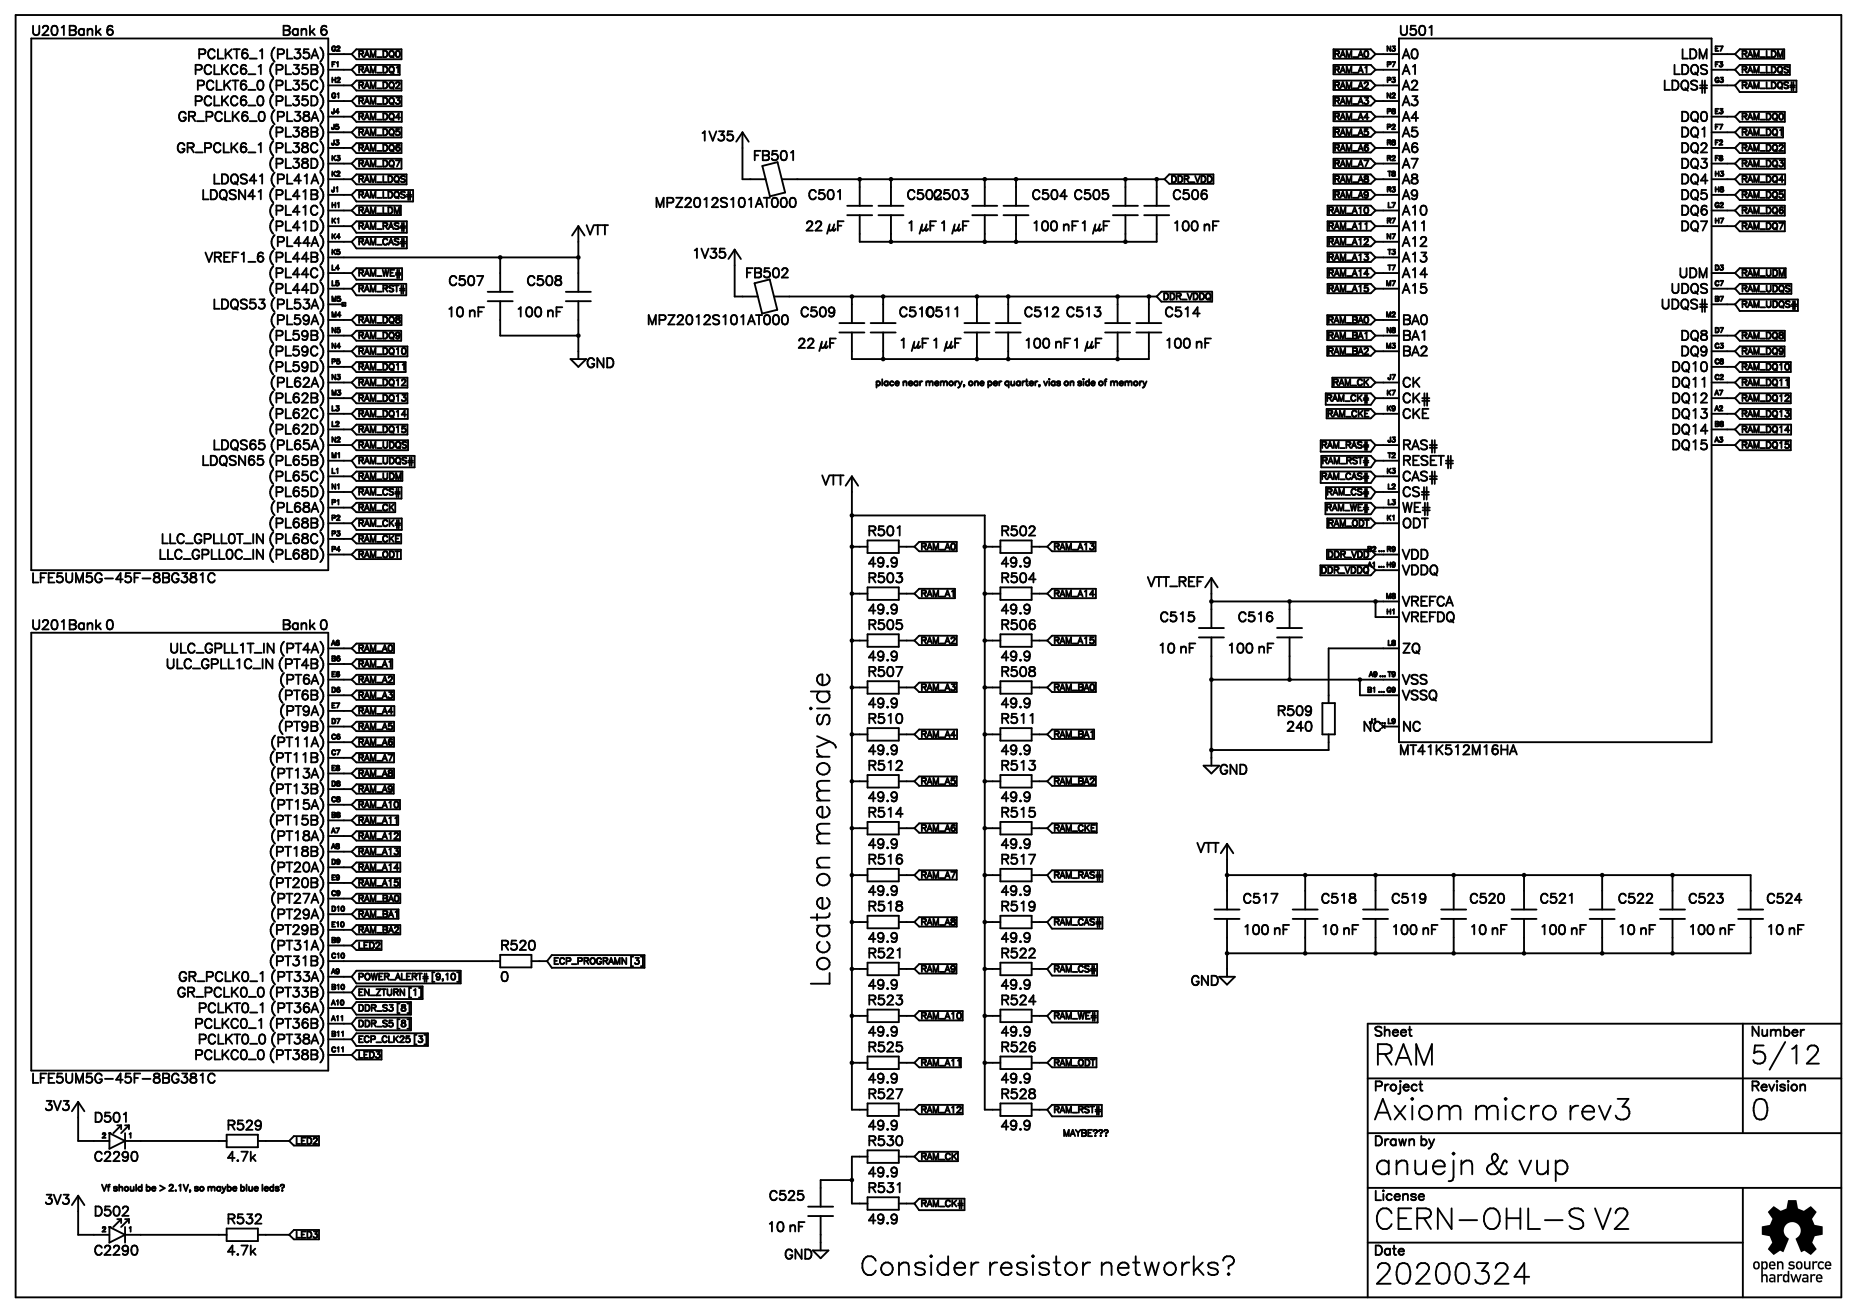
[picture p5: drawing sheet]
<svg xmlns="http://www.w3.org/2000/svg" width="297mm" height="210mm" viewBox="0 0 297 210" stroke-linecap="round" stroke-linejoin="round" font-family="sans-serif">
<defs><g id="words">
<g font-size="5.3">
<text x="219.4" y="170.6">RAM</text>
<text x="219.4" y="179.1">Axiom micro rev3</text>
<text x="279.8" y="179.1">0</text>
<text x="219.4" y="187.9">anuejn &amp; vup</text>
<text x="219.4" y="196.7">CERN-OHL-S V2</text>
<text x="219.4" y="205.6">20200324</text>
</g>
<g font-size="4.8">
<text x="132.7" y="157.3" transform="rotate(-90 132.7 157.3)">Locate on memory side</text>
<text x="137.2" y="204">Consider resistor networks?</text>
</g>
<text font-size="4.6" x="279.8" y="170.4">5/12</text>
<g font-size="2.4">
<text x="4.9" y="5.7">U201Bank 6</text>
<text x="44.8" y="5.7">Bank 6</text>
<text x="223.7" y="5.7">U501</text>
<text x="30.7" y="9.6">PCLKT6_1 (PL35A)</text>
<text x="224" y="9.6">A0</text>
<text x="268.1" y="9.6">LDM</text>
<text x="30.3" y="12">PCLKC6_1 (PL35B)</text>
<text x="30.3" y="17">PCLKC6_0 (PL35D)</text>
<text x="30.3" y="14.5">PCLKT6_0 (PL35C)</text>
<text x="224" y="12">A1</text>
<text x="224" y="17">A3</text>
<text x="224" y="14.5">A2</text>
<text x="265.3" y="14.5">LDQS#</text>
<text x="266.7" y="12">LDQS</text>
<text x="27.2" y="19.4">GR_PCLK6_0 (PL38A)</text>
<text x="43" y="21.9">(PL38B)</text>
<text x="111.8" y="22.6">1V35</text>
<text x="224" y="19.4">A4</text>
<text x="224" y="21.9">A5</text>
<text x="268.1" y="19.4">DQ0</text>
<text x="268.1" y="21.9">DQ1</text>
<text x="27.2" y="24.7">GR_PCLK6_1 (PL38C)</text>
<text x="33.2" y="29.7">LDQS41 (PL41A)</text>
<text x="43" y="27.2">(PL38D)</text>
<text x="120.3" y="25.8">FB501</text>
<text x="224" y="27.2">A7</text>
<text x="224" y="24.7">A6</text>
<text x="224" y="29.7">A8</text>
<text x="268.1" y="27.2">DQ3</text>
<text x="268.1" y="24.7">DQ2</text>
<text x="268.1" y="29.7">DQ4</text>
<text x="31.4" y="32.1">LDQSN41 (PL41B)</text>
<text x="43" y="34.6">(PL41C)</text>
<text x="104.1" y="33.2">MPZ2012S101AT000</text>
<text x="129.1" y="32.1">C501</text>
<text x="145" y="32.1">C502</text>
<text x="149.2" y="32.1">C503</text>
<text x="164.7" y="32.1">C504 C505</text>
<text x="187.3" y="32.1">C506</text>
<text x="224" y="32.1">A9</text>
<text x="224" y="34.6">A10</text>
<text x="268.1" y="32.1">DQ5</text>
<text x="268.1" y="34.6">DQ6</text>
<text x="43" y="39.6">(PL44A)</text>
<text x="43" y="37.1">(PL41D)</text>
<text x="93.5" y="37.8">VTT</text>
<text x="110.4" y="41.3">1V35</text>
<text x="128.4" y="37.1">22 µF</text>
<text x="145" y="37.1">1 µF1 µF</text>
<text x="164.7" y="37.1">100 nF1 µF</text>
<text x="187.3" y="37.1">100 nF</text>
<text x="224" y="39.6">A12</text>
<text x="224" y="37.1">A11</text>
<text x="268.1" y="37.1">DQ7</text>
<text x="32.1" y="42">VREF1_6 (PL44B)</text>
<text x="43" y="44.5">(PL44C)</text>
<text x="43" y="47">(PL44D)</text>
<text x="71.6" y="45.9">C507</text>
<text x="84" y="45.9">C508</text>
<text x="118.9" y="44.5">FB502</text>
<text x="224" y="47">A15</text>
<text x="224" y="42">A13</text>
<text x="224" y="44.5">A14</text>
<text x="266" y="47">UDQS</text>
<text x="267.8" y="44.5">UDM</text>
<text x="33.2" y="49.4">LDQS53 (PL53A)</text>
<text x="43" y="51.9">(PL59A)</text>
<text x="71.3" y="50.8">10 nF</text>
<text x="82.2" y="50.8">100 nF</text>
<text x="103" y="51.9">MPZ2012S101AT000</text>
<text x="127.7" y="50.8">C509</text>
<text x="143.6" y="50.8">C510</text>
<text x="147.8" y="50.8">C511</text>
<text x="163.7" y="50.8">C512 C513</text>
<text x="185.9" y="50.8">C514</text>
<text x="224" y="51.9">BA0</text>
<text x="264.9" y="49.4">UDQS#</text>
<text x="43" y="57.2">(PL59C)</text>
<text x="43" y="59.7">(PL59D)</text>
<text x="43" y="54.7">(PL59B)</text>
<text x="93.5" y="59">GND</text>
<text x="127.4" y="55.8">22 µF</text>
<text x="143.6" y="55.8">1 µF1 µF</text>
<text x="163.7" y="55.8">100 nF1 µF</text>
<text x="185.9" y="55.8">100 nF</text>
<text x="224" y="57.2">BA2</text>
<text x="224" y="54.7">BA1</text>
<text x="266.7" y="59.7">DQ10</text>
<text x="268.1" y="57.2">DQ9</text>
<text x="268.1" y="54.7">DQ8</text>
<text x="43" y="62.1">(PL62A)</text>
<text x="43" y="64.6">(PL62B)</text>
<text x="224" y="64.6">CK#</text>
<text x="224" y="62.1">CK</text>
<text x="266.7" y="64.6">DQ12</text>
<text x="266.7" y="62.1">DQ11</text>
<text x="43" y="67.1">(PL62C)</text>
<text x="43" y="69.5">(PL62D)</text>
<text x="224" y="67.1">CKE</text>
<text x="266.7" y="69.5">DQ14</text>
<text x="266.7" y="67.1">DQ13</text>
<text x="31.4" y="74.5">LDQSN65 (PL65B)</text>
<text x="33.2" y="72">LDQS65 (PL65A)</text>
<text x="43" y="77">(PL65C)</text>
<text x="130.2" y="77.7">VTT</text>
<text x="224" y="77">CAS#</text>
<text x="224" y="74.5">RESET#</text>
<text x="224" y="72">RAS#</text>
<text x="266.7" y="72">DQ15</text>
<text x="43" y="82.2">(PL68A)</text>
<text x="43" y="79.4">(PL65D)</text>
<text x="224" y="79.4">CS#</text>
<text x="224" y="82.2">WE#</text>
<text x="23.6" y="89.7">LLC_GPLL0C_IN (PL68D)</text>
<text x="24" y="87.2">LLC_GPLL0T_IN (PL68C)</text>
<text x="43" y="84.7">(PL68B)</text>
<text x="138.6" y="85.8">R501</text>
<text x="159.8" y="85.8">R502</text>
<text x="224" y="84.7">ODT</text>
<text x="224" y="89.7">VDD</text>
<text x="4.9" y="93.2">LFE5UM5G-45F-8BG381C</text>
<text x="138.6" y="93.2">R503</text>
<text x="138.6" y="90.7">49.9</text>
<text x="159.8" y="90.7">49.9</text>
<text x="159.8" y="93.2">R504</text>
<text x="181.7" y="93.9">VTT_REF</text>
<text x="224" y="92.1">VDDQ</text>
<text x="4.9" y="100.9">U201Bank 0</text>
<text x="44.8" y="100.9">Bank 0</text>
<text x="138.6" y="100.9">R505</text>
<text x="138.6" y="98.5">49.9</text>
<text x="159.8" y="100.9">R506</text>
<text x="159.8" y="98.5">49.9</text>
<text x="185.2" y="99.5">C515</text>
<text x="197.9" y="99.5">C516</text>
<text x="224" y="97.1">VREFCA</text>
<text x="224" y="99.5">VREFDQ</text>
<text x="24.3" y="106.9">ULC_GPLL1C_IN (PT4B)</text>
<text x="24.7" y="104.5">ULC_GPLL1T_IN (PT4A)</text>
<text x="138.6" y="105.9">49.9</text>
<text x="159.8" y="105.9">49.9</text>
<text x="184.9" y="104.5">10 nF</text>
<text x="196.1" y="104.5">100 nF</text>
<text x="224" y="104.5">ZQ</text>
<text x="44.1" y="112.2">(PT6B)</text>
<text x="44.1" y="109.4">(PT6A)</text>
<text x="138.6" y="113.3">49.9</text>
<text x="138.6" y="108.3">R507</text>
<text x="159.8" y="113.3">49.9</text>
<text x="159.8" y="108.3">R508</text>
<text x="224" y="112.2">VSSQ</text>
<text x="224" y="109.4">VSS</text>
<text x="43" y="119.6">(PT11A)</text>
<text x="44.1" y="114.7">(PT9A)</text>
<text x="44.1" y="117.2">(PT9B)</text>
<text x="138.6" y="115.8">R510</text>
<text x="159.8" y="115.8">R511</text>
<text x="204.3" y="114.7">R509</text>
<text x="205.7" y="117.2">240</text>
<text x="217.3" y="117.2">NC</text>
<text x="224" y="117.2">NC</text>
<text x="43" y="124.6">(PT13A)</text>
<text x="43" y="122.1">(PT11B)</text>
<text x="138.6" y="123.2">R512</text>
<text x="138.6" y="120.7">49.9</text>
<text x="159.8" y="123.2">R513</text>
<text x="159.8" y="120.7">49.9</text>
<text x="194.7" y="123.9">GND</text>
<text x="223.7" y="120.7">MT41K512M16HA</text>
<text x="43" y="127">(PT13B)</text>
<text x="43" y="129.5">(PT15A)</text>
<text x="43" y="132">(PT15B)</text>
<text x="138.6" y="128.5">49.9</text>
<text x="138.6" y="130.9">R514</text>
<text x="159.8" y="130.9">R515</text>
<text x="159.8" y="128.5">49.9</text>
<text x="43" y="134.5">(PT18A)</text>
<text x="43" y="136.9">(PT18B)</text>
<text x="138.6" y="135.9">49.9</text>
<text x="159.8" y="135.9">49.9</text>
<text x="190.1" y="136.6">VTT</text>
<text x="43" y="139.7">(PT20A)</text>
<text x="43" y="142.2">(PT20B)</text>
<text x="138.6" y="143.3">49.9</text>
<text x="138.6" y="138.3">R516</text>
<text x="159.8" y="143.3">49.9</text>
<text x="159.8" y="138.3">R517</text>
<text x="43" y="144.7">(PT27A)</text>
<text x="43" y="147.2">(PT29A)</text>
<text x="43" y="149.6">(PT29B)</text>
<text x="138.6" y="145.7">R518</text>
<text x="159.8" y="145.7">R519</text>
<text x="198.6" y="149.6">100 nF</text>
<text x="198.6" y="144.7">C517</text>
<text x="211" y="149.6">10 nF</text>
<text x="211" y="144.7">C518</text>
<text x="222.2" y="149.6">100 nF</text>
<text x="222.2" y="144.7">C519</text>
<text x="234.9" y="149.6">10 nF</text>
<text x="234.9" y="144.7">C520</text>
<text x="246.2" y="149.6">100 nF</text>
<text x="246.2" y="144.7">C521</text>
<text x="258.6" y="149.6">10 nF</text>
<text x="258.6" y="144.7">C522</text>
<text x="269.9" y="149.6">100 nF</text>
<text x="269.9" y="144.7">C523</text>
<text x="282.2" y="149.6">10 nF</text>
<text x="282.2" y="144.7">C524</text>
<text x="43" y="152.1">(PT31A)</text>
<text x="43" y="154.6">(PT31B)</text>
<text x="79.7" y="152.1">R520</text>
<text x="138.6" y="153.5">R521</text>
<text x="138.6" y="150.7">49.9</text>
<text x="159.8" y="153.5">R522</text>
<text x="159.8" y="150.7">49.9</text>
<text x="27.2" y="159.5">GR_PCLK0_0 (PT33B)</text>
<text x="27.2" y="157">GR_PCLK0_1 (PT33A)</text>
<text x="30.3" y="162">PCLKT0_1 (PT36A)</text>
<text x="79.7" y="157">0</text>
<text x="138.6" y="158.4">49.9</text>
<text x="138.6" y="160.9">R523</text>
<text x="159.8" y="158.4">49.9</text>
<text x="159.8" y="160.9">R524</text>
<text x="189.4" y="157.7">GND</text>
<text x="30.3" y="166.9">PCLKT0_0 (PT38A)</text>
<text x="30.3" y="164.4">PCLKC0_1 (PT36B)</text>
<text x="138.6" y="165.9">49.9</text>
<text x="159.8" y="165.9">49.9</text>
<text x="219.4" y="165.9">Sheet</text>
<text x="279.8" y="165.9">Number</text>
<text x="4.9" y="173.3">LFE5UM5G-45F-8BG381C</text>
<text x="30.3" y="169.7">PCLKC0_0 (PT38B)</text>
<text x="138.6" y="173.3">49.9</text>
<text x="138.6" y="168.3">R525</text>
<text x="159.8" y="173.3">49.9</text>
<text x="159.8" y="168.3">R526</text>
<text x="6.7" y="177.8">3V3</text>
<text x="14.8" y="179.6">D501</text>
<text x="138.6" y="175.7">R527</text>
<text x="159.8" y="175.7">R528</text>
<text x="219.4" y="174.7">Project</text>
<text x="279.8" y="174.7">Revision</text>
<text x="14.8" y="186">C2290</text>
<text x="36" y="186">4.7k</text>
<text x="36" y="180.7">R529</text>
<text x="138.6" y="183.5">R530</text>
<text x="138.6" y="180.7">49.9</text>
<text x="159.8" y="180.7">49.9</text>
<text x="219.4" y="183.5">Drawn by</text>
<text x="122.8" y="192">C525</text>
<text x="138.6" y="190.9">R531</text>
<text x="138.6" y="188.4">49.9</text>
<text x="219.4" y="192">License</text>
<text x="6.7" y="192.7">3V3</text>
<text x="14.8" y="194.4">D502</text>
<text x="36" y="195.8">R532</text>
<text x="122.4" y="197.2">10 nF</text>
<text x="138.6" y="195.8">49.9</text>
<text x="14.8" y="200.8">C2290</text>
<text x="36" y="200.8">4.7k</text>
<text x="124.5" y="201.5">GND</text>
<text x="219.4" y="200.8">Date</text>
</g>
<g font-size="1.6">
<text x="57.1" y="11.8">RAM_DQ1</text>
<text x="57.1" y="9.3">RAM_DQ0</text>
<text x="212.4" y="9.3">RAM_A0</text>
<text x="212.4" y="11.8">RAM_A1</text>
<text x="278.3" y="9.3">RAM_LDM</text>
<text x="278.3" y="11.8">RAM_LDQS</text>
<text x="57.1" y="14.3">RAM_DQ2</text>
<text x="57.1" y="16.7">RAM_DQ3</text>
<text x="212.4" y="14.3">RAM_A2</text>
<text x="212.4" y="16.7">RAM_A3</text>
<text x="278.3" y="14.3">RAM_LDQS#</text>
<text x="57.1" y="19.2">RAM_DQ4</text>
<text x="57.1" y="21.7">RAM_DQ5</text>
<text x="212.4" y="19.2">RAM_A4</text>
<text x="212.4" y="21.7">RAM_A5</text>
<text x="278.3" y="19.2">RAM_DQ0</text>
<text x="278.3" y="21.7">RAM_DQ1</text>
<text x="57.1" y="24.5">RAM_DQ6</text>
<text x="57.1" y="27">RAM_DQ7</text>
<text x="57.1" y="29.4">RAM_LDQS</text>
<text x="187" y="29.4">DDR_VDD</text>
<text x="212.4" y="29.4">RAM_A8</text>
<text x="212.4" y="27">RAM_A7</text>
<text x="212.4" y="24.5">RAM_A6</text>
<text x="278.3" y="29.4">RAM_DQ4</text>
<text x="278.3" y="24.5">RAM_DQ2</text>
<text x="278.3" y="27">RAM_DQ3</text>
<text x="57.1" y="34.4">RAM_LDM</text>
<text x="57.1" y="31.9">RAM_LDQS#</text>
<text x="211.7" y="34.4">RAM_A10</text>
<text x="212.4" y="31.9">RAM_A9</text>
<text x="278.3" y="34.4">RAM_DQ6</text>
<text x="278.3" y="31.9">RAM_DQ5</text>
<text x="57.1" y="36.8">RAM_RAS#</text>
<text x="57.1" y="39.3">RAM_CAS#</text>
<text x="211.7" y="41.8">RAM_A13</text>
<text x="211.7" y="39.3">RAM_A12</text>
<text x="211.7" y="36.8">RAM_A11</text>
<text x="278.3" y="36.8">RAM_DQ7</text>
<text x="57.1" y="44.2">RAM_WE#</text>
<text x="57.1" y="46.7">RAM_RST#</text>
<text x="211.7" y="44.2">RAM_A14</text>
<text x="211.7" y="46.7">RAM_A15</text>
<text x="278.3" y="46.7">RAM_UDQS</text>
<text x="278.3" y="44.2">RAM_UDM</text>
<text x="57.1" y="51.7">RAM_DQ8</text>
<text x="185.9" y="48.1">DDR_VDDQ</text>
<text x="211.3" y="51.7">RAM_BA0</text>
<text x="278.3" y="49.2">RAM_UDQS#</text>
<text x="57.1" y="56.9">RAM_DQ10</text>
<text x="57.1" y="59.4">RAM_DQ11</text>
<text x="57.1" y="54.5">RAM_DQ9</text>
<text x="211.3" y="54.5">RAM_BA1</text>
<text x="211.3" y="56.9">RAM_BA2</text>
<text x="278.3" y="59.4">RAM_DQ10</text>
<text x="278.3" y="56.9">RAM_DQ9</text>
<text x="278.3" y="54.5">RAM_DQ8</text>
<text x="57.1" y="61.9">RAM_DQ12</text>
<text x="57.1" y="64.4">RAM_DQ13</text>
<text x="139.7" y="61.9">place near memory, one per quarter, vias on side of memory</text>
<text x="211.3" y="64.4">RAM_CK#</text>
<text x="212" y="61.9">RAM_CK</text>
<text x="278.3" y="64.4">RAM_DQ12</text>
<text x="278.3" y="61.9">RAM_DQ11</text>
<text x="57.1" y="71.8">RAM_UDQS</text>
<text x="57.1" y="69.3">RAM_DQ15</text>
<text x="57.1" y="66.8">RAM_DQ14</text>
<text x="210.3" y="71.8">RAM_RAS#</text>
<text x="211" y="66.8">RAM_CKE</text>
<text x="278.3" y="71.8">RAM_DQ15</text>
<text x="278.3" y="66.8">RAM_DQ13</text>
<text x="278.3" y="69.3">RAM_DQ14</text>
<text x="57.1" y="74.2">RAM_UDQS#</text>
<text x="57.1" y="76.7">RAM_UDM</text>
<text x="210.3" y="76.7">RAM_CAS#</text>
<text x="210.3" y="74.2">RAM_RST#</text>
<text x="57.1" y="82">RAM_CK</text>
<text x="57.1" y="79.2">RAM_CS#</text>
<text x="211" y="82">RAM_WE#</text>
<text x="211.3" y="79.2">RAM_CS#</text>
<text x="57.1" y="86.9">RAM_CKE</text>
<text x="57.1" y="89.4">RAM_ODT</text>
<text x="57.1" y="84.5">RAM_CK#</text>
<text x="147.1" y="88">RAM_A0</text>
<text x="168.3" y="88">RAM_A13</text>
<text x="211" y="89.4">DDR_VDD</text>
<text x="211" y="84.5">RAM_ODT</text>
<text x="147.1" y="95.7">RAM_A1</text>
<text x="168.3" y="95.7">RAM_A14</text>
<text x="209.9" y="91.9">DDR_VDDQ</text>
<text x="57.1" y="106.7">RAM_A1</text>
<text x="57.1" y="104.2">RAM_A0</text>
<text x="147.1" y="103.2">RAM_A2</text>
<text x="168.3" y="103.2">RAM_A15</text>
<text x="57.1" y="109.2">RAM_A2</text>
<text x="57.1" y="112">RAM_A3</text>
<text x="147.1" y="110.6">RAM_A3</text>
<text x="168.3" y="110.6">RAM_BA0</text>
<text x="57.1" y="119.4">RAM_A6</text>
<text x="57.1" y="114.4">RAM_A4</text>
<text x="57.1" y="116.9">RAM_A5</text>
<text x="147.1" y="118">RAM_A4</text>
<text x="168.3" y="118">RAM_BA1</text>
<text x="57.1" y="124.3">RAM_A8</text>
<text x="57.1" y="121.9">RAM_A7</text>
<text x="147.1" y="125.7">RAM_A5</text>
<text x="168.3" y="125.7">RAM_BA2</text>
<text x="57.1" y="129.3">RAM_A10</text>
<text x="57.1" y="131.7">RAM_A11</text>
<text x="57.1" y="126.8">RAM_A9</text>
<text x="57.1" y="136.7">RAM_A13</text>
<text x="57.1" y="134.2">RAM_A12</text>
<text x="147.1" y="133.1">RAM_A6</text>
<text x="168.3" y="133.1">RAM_CKE</text>
<text x="57.1" y="142">RAM_A15</text>
<text x="57.1" y="139.5">RAM_A14</text>
<text x="147.1" y="140.6">RAM_A7</text>
<text x="168.3" y="140.6">RAM_RAS#</text>
<text x="57.1" y="144.4">RAM_BA0</text>
<text x="57.1" y="146.9">RAM_BA1</text>
<text x="57.1" y="149.4">RAM_BA2</text>
<text x="147.1" y="148">RAM_A8</text>
<text x="168.3" y="148">RAM_CAS#</text>
<text x="57.1" y="151.8">LED2</text>
<text x="88.2" y="154.3">ECP_PROGRAMN [3]</text>
<text x="147.1" y="155.7">RAM_A9</text>
<text x="168.3" y="155.7">RAM_CS#</text>
<text x="57.1" y="161.7">DDR_S3 [8]</text>
<text x="57.1" y="156.8">POWER_ALERT# [9,10]</text>
<text x="57.1" y="159.2">EN_ZTURN [1]</text>
<text x="57.1" y="164.2">DDR_S5 [8]</text>
<text x="57.1" y="166.7">ECP_CLK25 [3]</text>
<text x="147.1" y="163.1">RAM_A10</text>
<text x="168.3" y="163.1">RAM_WE#</text>
<text x="57.1" y="169.5">LED3</text>
<text x="147.1" y="170.5">RAM_A11</text>
<text x="168.3" y="170.5">RAM_ODT</text>
<text x="147.1" y="177.9">RAM_A12</text>
<text x="168.3" y="177.9">RAM_RST#</text>
<text x="46.9" y="183.2">LED2</text>
<text x="147.1" y="185.7">RAM_CK</text>
<text x="169.7" y="181.8">MAYBE???</text>
<text x="16.2" y="190.6">Vf should be &gt; 2.1V, so maybe blue leds?</text>
<text x="147.1" y="193.1">RAM_CK#</text>
<text x="46.9" y="198.1">LED3</text>
</g>
<g font-size="1.2">
<text x="52.9" y="11">F1</text>
<text x="52.9" y="8.5">G2</text>
<text x="221.5" y="11">P7</text>
<text x="221.5" y="8.5">N3</text>
<text x="274.1" y="8.5">E7</text>
<text x="274.1" y="11">F3</text>
<text x="52.9" y="15.9">G1</text>
<text x="52.9" y="13.4">H2</text>
<text x="221.5" y="15.9">N2</text>
<text x="221.5" y="13.4">P3</text>
<text x="274.1" y="13.4">G3</text>
<text x="52.9" y="18.4">J4</text>
<text x="52.9" y="20.8">J5</text>
<text x="52.9" y="23.3">J3</text>
<text x="221.5" y="18.4">P8</text>
<text x="221.5" y="20.8">P2</text>
<text x="221.5" y="23.3">R8</text>
<text x="274.1" y="23.3">F2</text>
<text x="274.1" y="18.4">E3</text>
<text x="274.1" y="20.8">F7</text>
<text x="52.9" y="25.8">K3</text>
<text x="52.9" y="28.2">K2</text>
<text x="221.5" y="25.8">R2</text>
<text x="221.5" y="28.2">T8</text>
<text x="274.1" y="25.8">F8</text>
<text x="274.1" y="28.2">H3</text>
<text x="52.9" y="35.7">K1</text>
<text x="52.9" y="30.7">J1</text>
<text x="52.9" y="33.2">H1</text>
<text x="221.5" y="30.7">R3</text>
<text x="221.5" y="35.7">R7</text>
<text x="221.9" y="33.2">L7</text>
<text x="274.1" y="30.7">H8</text>
<text x="274.1" y="33.2">G2</text>
<text x="274.1" y="35.7">H7</text>
<text x="52.9" y="38.5">K4</text>
<text x="52.9" y="40.9">K5</text>
<text x="221.5" y="38.5">N7</text>
<text x="221.5" y="40.9">T3</text>
<text x="52.9" y="43.4">L4</text>
<text x="52.9" y="45.9">L5</text>
<text x="221.5" y="45.9">M7</text>
<text x="221.5" y="43.4">T7</text>
<text x="274.1" y="43.4">D3</text>
<text x="274.1" y="45.9">C7</text>
<text x="52.9" y="50.8">M4</text>
<text x="52.9" y="48.4">M5</text>
<text x="52.9" y="53.3">N5</text>
<text x="221.5" y="50.8">M2</text>
<text x="221.5" y="53.3">N8</text>
<text x="274.1" y="48.4">B7</text>
<text x="274.1" y="53.3">D7</text>
<text x="52.9" y="55.8">N4</text>
<text x="52.9" y="58.2">P5</text>
<text x="221.5" y="55.8">M3</text>
<text x="274.1" y="55.8">C3</text>
<text x="274.1" y="58.2">C8</text>
<text x="52.9" y="66">L3</text>
<text x="52.9" y="60.7">N3</text>
<text x="52.9" y="63.2">M3</text>
<text x="221.5" y="63.2">K7</text>
<text x="221.5" y="66">K9</text>
<text x="221.9" y="60.7">J7</text>
<text x="274.1" y="66">A2</text>
<text x="274.1" y="63.2">A7</text>
<text x="274.1" y="60.7">C2</text>
<text x="52.9" y="68.5">L2</text>
<text x="52.9" y="70.9">N2</text>
<text x="221.9" y="70.9">J3</text>
<text x="274.1" y="68.5">B8</text>
<text x="274.1" y="70.9">A3</text>
<text x="52.9" y="73.4">M1</text>
<text x="52.9" y="75.9">L1</text>
<text x="221.5" y="75.9">K3</text>
<text x="221.5" y="73.4">T2</text>
<text x="52.9" y="80.8">P1</text>
<text x="52.9" y="83.3">P2</text>
<text x="52.9" y="78.3">N1</text>
<text x="221.5" y="83.3">K1</text>
<text x="221.9" y="78.3">L2</text>
<text x="221.9" y="80.8">L3</text>
<text x="52.9" y="88.2">P4</text>
<text x="52.9" y="85.7">P3</text>
<text x="218.4" y="88.2">B2 ... R9</text>
<text x="218.4" y="90.7">A1 ... H9</text>
<text x="221.5" y="96">M8</text>
<text x="221.5" y="98.4">H1</text>
<text x="52.9" y="105.9">B6</text>
<text x="52.9" y="103.4">A6</text>
<text x="221.9" y="103.4">L8</text>
<text x="52.9" y="113.3">E7</text>
<text x="52.9" y="110.8">D6</text>
<text x="52.9" y="108.3">E6</text>
<text x="218.4" y="110.8">B1 ... G9</text>
<text x="218.4" y="108.3">A9 ... T9</text>
<text x="52.9" y="115.7">D7</text>
<text x="52.9" y="118.2">C6</text>
<text x="218.7" y="115.7">J1 ... L9</text>
<text x="52.9" y="126">D8</text>
<text x="52.9" y="123.5">E8</text>
<text x="52.9" y="120.7">C7</text>
<text x="52.9" y="128.4">C8</text>
<text x="52.9" y="130.9">B8</text>
<text x="52.9" y="133.4">A7</text>
<text x="52.9" y="135.8">A8</text>
<text x="52.9" y="143.3">C9</text>
<text x="52.9" y="138.3">D9</text>
<text x="52.9" y="140.8">E9</text>
<text x="52.9" y="145.7">D10</text>
<text x="52.9" y="148.2">E10</text>
<text x="52.9" y="150.7">B9</text>
<text x="52.9" y="153.5">C10</text>
<text x="52.9" y="156">A9</text>
<text x="52.9" y="160.9">A10</text>
<text x="52.9" y="158.4">B10</text>
<text x="52.9" y="165.8">B11</text>
<text x="52.9" y="163.4">A11</text>
<text x="52.9" y="168.3">C11</text>
<text x="16.2" y="182.1">2</text>
<text x="20.5" y="182.1">1</text>
<text x="16.2" y="197.2">2</text>
<text x="20.5" y="197.2">1</text>
</g>
</g></defs>
<g fill="none" stroke="#000" stroke-width=".3">
<path d="M2.5 2.4h292v205h-292zM5 6.2h47.5v85h-47.5zM52.5 11.2h3.8M52.5 13.7h3.8M52.5 16.2h3.8M52.5 18.7h3.8M52.5 8.7h3.8M56.3 18.7l.7 .8h7.3M56.3 11.2l.7 .8h6.9M56.3 13.7l.7 .8h7.2M56.3 16.2l.7 .8h7.2M56.3 8.7l.7 .8h7.2"/>
<path d="M63.9 10.4h-6.9l-.7 .8M64.2 7.9h-7.2l-.7 .8M64.2 12.9h-7.2l-.7 .8M64.2 15.4h-7.2l-.7 .8M64.3 17.9h-7.3l-.7 .8M213.3 17.9h5.9l.8 .8M213.3 7.9h5.9l.8 .8M213.3 10.4h5.9l.8 .8M213.3 12.9h5.9l.8 .8M213.3 15.4h5.9l.8 .8M220 11.2h3.8M220 13.7h3.8"/>
<path d="M220 16.2h3.8M220 18.7h3.8M220 8.7h3.8M220 8.7l-.8 .7h-5.9M220 11.2l-.8 .7h-5.9M220 13.7l-.8 .7h-5.9M220 16.2l-.8 .7h-5.9M220 18.7l-.8 .7h-5.9M223.8 6.2h49.9v112.5h-49.9zM273.7 11.2h3.8M273.7 13.7h3.8M273.7 18.7h3.8"/>
<path d="M273.7 8.7h3.8M277.5 18.7l.7 .8h7.3M277.5 8.7l.7 .7h7.2M277.5 11.2l.7 .8h8.1M277.5 13.7l.7 1h9.1M285.4 7.9h-7.2l-.7 .8M285.5 17.9h-7.3l-.7 .8M286.3 10.4h-8.1l-.7 .8M287.3 12.9h-9.1l-.7 .8M52.5 28.7h3.8M52.5 31.2h3.8M52.5 33.7h3.8"/>
<path d="M52.5 26.2h3.8M52.5 38.7h3.8M52.5 21.2h3.8M52.5 36.2h3.8M52.5 23.7h3.8M56.3 33.7l.7 .7h7.1M56.3 36.2l.7 1h8.1M56.3 23.7l.7 .8h7.2M56.3 26.2l.7 .8h7.2M56.3 28.7l.7 .8h8M56.3 21.2l.7 .8h7.2M56.3 38.7l.7 1h8.1"/>
<path d="M56.3 31.2l.7 1h9.1M64.1 32.9h-7.1l-.7 .8M64.2 22.9h-7.2l-.7 .8M64.2 25.4h-7.2l-.7 .8M64.2 20.4h-7.2l-.7 .8M65 27.9h-8l-.7 .8M65.1 35.4h-8.1l-.7 .8M65.1 37.9h-8.1l-.7 .8M66.1 30.4h-9.1l-.7 .8M92.5 36.2v10.5M92.5 36.2l-1 1.5M92.5 36.2l1 1.5"/>
<path d="M117.5 39.9v7.5h3.7M117.5 39.9l-1 1.5M117.5 39.9l1 1.5M118.7 21.2v7.5h3.8M118.7 21.2l-.9 1.5M118.7 21.2l1.1 1.5M121.9 26.5l1.2 4.9M124.4 25.9l1.2 4.9M125 28.7h61.3M135.5 32.9h4M135.5 34.4h4M137.5 28.7v4.2"/>
<path d="M137.5 34.4v4.3h47.5v-4.3M140.5 32.9h4M140.5 34.4h4M142.5 28.7v4.2M142.5 34.4v4.3M155.5 32.9h4M155.5 34.4h4M157.5 28.7v4.2M157.5 34.4v4.3M160.5 32.9h4M160.5 34.4h4M162.5 28.7v4.2"/>
<path d="M162.5 34.4v4.3M178 32.9h4M178 34.4h4M180 28.7v4.2M180 34.4v4.3M183 32.9h4M183 34.4h4M185 28.7v4.2M186.3 28.7l.7 .7h7.1M194.1 27.9h-7.1l-.7 .8M212.3 35.4h6.9l.8 .8M212.3 37.9h6.9l.8 .8"/>
<path d="M212.3 32.9h6.9l.8 .8M213.3 22.9h5.9l.8 .8M213.3 25.4h5.9l.8 .8M213.3 27.9h5.9l.8 .8M213.3 30.4h5.9l.8 .8M213.3 20.4h5.9l.8 .8M220 33.7l-.8 .7h-6.9M220 28.7h3.8M220 31.2h3.8M220 33.7h3.8M220 26.2h3.8M220 38.7h3.8"/>
<path d="M220 21.2h3.8M220 36.2h3.8M220 23.7h3.8M220 28.7l-.8 .7h-5.9M220 31.2l-.8 .7h-5.9M220 38.7l-.8 .7h-6.9M220 36.2l-.8 .7h-6.9M220 21.2l-.8 .7h-5.9M220 26.2l-.8 .7h-5.9M220 23.7l-.8 .7h-5.9M273.7 28.7h3.8M273.7 31.2h3.8"/>
<path d="M273.7 33.7h3.8M273.7 26.2h3.8M273.7 21.2h3.8M273.7 36.2h3.8M273.7 23.7h3.8M277.5 23.7l.7 .8h7.3M277.5 26.2l.7 .8h7.3M277.5 28.7l.7 .8h7.3M277.5 33.7l.7 .8h7.3M277.5 36.2l.7 .8h7.3M277.5 21.2l.7 .8h7M277.5 31.2l.7 .8h7.3"/>
<path d="M285.2 20.4h-7l-.7 .8M285.5 35.4h-7.3l-.7 .8M285.5 22.9h-7.3l-.7 .8M285.5 25.4h-7.3l-.7 .8M285.5 30.4h-7.3l-.7 .8M285.5 32.9h-7.3l-.7 .8M285.5 27.9h-7.3l-.7 .8M52.5 56.2h3.8M52.5 48.7h2.5M52.5 46.2h3.8M52.5 53.7h3.8M52.5 43.7h3.8"/>
<path d="M52.5 58.7h3.8M52.5 41.2h40M52.5 51.2h3.8M54.8 48.4h.4v.5h-.4zM56.3 56.2l.7 .8h8.2M56.3 43.7l.7 1h7.3M56.3 46.2l.7 1h8M56.3 58.7l.7 .8h7.9M56.3 51.2l.7 .8h7.2M56.3 53.7l.7 .8h7.2M64.2 52.9h-7.2l-.7 .8M64.2 50.4h-7.2l-.7 .8"/>
<path d="M64.3 42.9h-7.3l-.7 .8M64.9 57.9h-7.9l-.7 .8M65 45.4h-8l-.7 .8M65.2 55.4h-8.2l-.7 .8M78 46.7h4M78 48.2h4M80 48.2v5.5h12.5M80 41.2v5.5M90.5 46.7h4M90.5 48.2h4M91.2 57.4h2.5l-1.2 1.3zM92.5 48.2v9.2"/>
<path d="M120.7 45.3l1.2 4.8M123.1 44.7l1.2 4.8M123.8 47.4h61.2M134.2 51.7h4.1M134.2 53.2h4.1M136.2 53.2v4.2h47.5v-4.2M136.2 47.4v4.3M139.2 51.7h4M139.2 53.2h4M141.3 47.4v4.3M141.3 53.2v4.2M154.2 51.7h4.1"/>
<path d="M154.2 53.2h4.1M156.2 47.4v4.3M156.2 53.2v4.2M159.2 51.7h4.1M159.2 53.2h4.1M161.3 47.4v4.3M161.3 53.2v4.2M176.8 51.7h3.9M176.8 53.2h3.9M178.8 47.4v4.3M178.8 53.2v4.2M181.8 51.7h3.9"/>
<path d="M181.8 53.2h3.9M183.7 47.4v4.3M185 47.4l.7 .8h8.2M193.9 46.6h-8.2l-.7 .8M212.3 55.4h6.9l.8 .8M212.3 52.9h6.9l.8 .8M212.3 50.4h6.9l.8 .8M212.3 40.4h6.9l.8 .8M212.3 42.9h6.9l.8 .8M212.3 45.4h6.9l.8 .8M220 56.2h3.8M220 46.2h3.8"/>
<path d="M220 53.7h3.8M220 43.7h3.8M220 41.2h3.8M220 51.2h3.8M220 41.2l-.8 .7h-6.9M220 43.7l-.8 .7h-6.9M220 53.7l-.8 .7h-6.9M220 46.2l-.8 .7h-6.9M220 56.2l-.8 .7h-6.9M220 51.2l-.8 .7h-6.9M273.7 56.2h3.8M273.7 48.7h3.8"/>
<path d="M273.7 46.2h3.8M273.7 53.7h3.8M273.7 43.7h3.8M273.7 58.7h3.8M277.5 43.7l.7 .7h7.4M277.5 56.2l.7 .8h7.2M277.5 58.7l.7 .8h8.2M277.5 48.7l.7 1h9.4M277.5 46.2l.7 .8h8.3M277.5 53.7l.7 .8h7.3M285.4 55.4h-7.2l-.7 .8M285.5 52.9h-7.3l-.7 .8"/>
<path d="M285.6 42.9h-7.4l-.7 .8M286.4 57.9h-8.2l-.7 .8M286.5 45.4h-8.3l-.7 .8M287.6 47.9h-9.4l-.7 .8M52.5 78.7h3.8M52.5 68.7h3.8M52.5 66.2h3.8M52.5 76.2h3.8M52.5 73.7h3.8M52.5 71.2h3.8M52.5 63.7h3.8M52.5 61.2h3.8"/>
<path d="M56.3 61.2l.7 .8h8.2M56.3 73.7l.7 1h9.3M56.3 78.7l.7 1h7.2M56.3 71.2l.7 .8h8.3M56.3 63.7l.7 .8h8.2M56.3 66.2l.7 .8h8.2M56.3 68.7l.7 .8h8.2M56.3 76.2l.7 .7h7.4M64.2 77.9h-7.2l-.7 .8M64.4 75.4h-7.4l-.7 .8M65.2 62.9h-8.2l-.7 .8M65.2 60.4h-8.2l-.7 .8"/>
<path d="M65.2 67.9h-8.2l-.7 .8M65.2 65.4h-8.2l-.7 .8M65.3 70.4h-8.3l-.7 .8M66.3 72.9h-9.3l-.7 .8M136.2 76.2v101.2h2.5M136.2 76.2l-.9 1.5M136.2 76.2l1 1.5M183.4 61l-.3 .6M211.2 75.4h8l.8 .8M211.2 70.4h8l.8 .8M211.3 72.9h7.9l.8 .8M212 62.9h7.2l.8 .8"/>
<path d="M212.1 77.9h7.1l.8 .8M212.2 65.4h7l.8 .8M213.1 60.4h6.1l.8 .8M220 78.7h3.8M220 66.2h3.8M220 76.2h3.8M220 73.7h3.8M220 71.2h3.8M220 63.7h3.8M220 61.2h3.8M220 63.7l-.8 1h-7.2M220 76.2l-.8 1h-8"/>
<path d="M220 61.2l-.8 .7h-6.1M220 73.7l-.8 1h-7.9M220 78.7l-.8 1h-7.1M220 71.2l-.8 1h-8M220 66.2l-.8 .7h-7M273.7 68.7h3.8M273.7 66.2h3.8M273.7 71.2h3.8M273.7 63.7h3.8M273.7 61.2h3.8M277.5 61.2l.7 .8h7.9M277.5 71.2l.7 .8h8.2"/>
<path d="M277.5 63.7l.7 .8h8.2M277.5 66.2l.7 .8h8.2M277.5 68.7l.7 .8h8.3M286.1 60.4h-7.9l-.7 .8M286.4 62.9h-8.2l-.7 .8M286.4 70.4h-8.2l-.7 .8M286.4 65.4h-8.2l-.7 .8M286.5 67.9h-8.3l-.7 .8M52.5 81.2h3.8M52.5 83.7h3.8M52.5 88.7h3.8M52.5 86.2h3.8"/>
<path d="M56.3 86.2l.7 .7h7.2M56.3 81.2l.7 .7h6.2M56.3 88.7l.7 .7h7.1M56.3 83.7l.7 1h7.3M63.2 80.4h-6.2l-.7 .8M64.1 87.9h-7.1l-.7 .8M64.2 85.4h-7.2l-.7 .8M64.3 82.9h-7.3l-.7 .8M136.2 82.4h21.3v95h2.5M136.2 87.4h2.5M136.2 94.9h2.5M138.7 86.4h5v2h-5z"/>
<path d="M138.7 93.9h5v2h-5zM143.7 87.4h2.6M143.7 94.9h2.6M146.3 87.4l.7 .7h6M146.3 94.9l.7 .7h5.7M152.7 94.1h-5.7l-.7 .8M153 86.6h-6l-.7 .8M157.5 87.4h2.5M157.5 94.9h2.5M160 86.4h5v2h-5zM160 93.9h5v2h-5zM165 87.4h2.5"/>
<path d="M165 94.9h2.5M167.5 87.4l.7 .7h7M167.5 94.9l.7 .7h7.1M175.2 86.6h-7l-.7 .8M175.3 94.1h-7.1l-.7 .8M193.8 92.4v8M193.8 96.2h30M193.8 92.4l-1 1.5M193.8 92.4l.9 1.5M206.3 96.2v4.2M211.2 90.4h8l.8 .8M212 80.4h7.2l.8 .8"/>
<path d="M212.2 87.9h7M212.3 82.9h6.9l.8 .8M220 91.2h3.8M220 96.2v2.5h3.8M220 81.2h3.8M220 83.7h3.8M220 81.2l-.8 1h-7.2M220 88.7l-.8 .7h-7M220 83.7l-.8 .7h-6.9M220 91.2l-.8 .8h-8M221.2 88.7h2.6M5 101.2h47.5v70h-47.5z"/>
<path d="M52.5 118.7h3.8M52.5 103.7h3.8M52.5 111.2h3.8M52.5 116.2h3.8M52.5 108.7h3.8M52.5 113.7h3.8M52.5 106.2h3.8M56.3 118.7l.7 .7h6M56.3 113.7l.7 .7h6.1M56.3 106.2l.7 .7h5.7M56.3 116.2l.7 .7h6M56.3 103.7l.7 .7h6"/>
<path d="M56.3 108.7l.7 .7h6M56.3 111.2l.7 .7h6M62.7 105.4h-5.7l-.7 .8M63 117.9h-6l-.7 .8M63 115.4h-6l-.7 .8M63 102.9h-6l-.7 .8M63 107.9h-6l-.7 .8M63 110.4h-6l-.7 .8M63.1 112.9h-6.1l-.7 .8M136.2 102.4h2.5M136.2 109.9h2.5M136.2 117.4h2.5"/>
<path d="M138.7 101.4h5v2h-5zM138.7 108.9h5v2h-5zM138.7 116.4h5v2h-5zM143.7 102.4h2.6M143.7 109.9h2.6M143.7 117.4h2.6M146.3 102.4l.7 .7h6M146.3 109.9l.7 .7h6M146.3 117.4l.7 .7h6.1M153 101.6h-6l-.7 .8M153 109.1h-6l-.7 .8M153.1 116.6h-6.1l-.7 .8"/>
<path d="M157.5 102.4h2.5M157.5 109.9h2.5M157.5 117.4h2.5M160 101.4h5v2h-5zM160 108.9h5v2h-5zM160 116.4h5v2h-5zM165 102.4h2.5M165 109.9h2.5M165 117.4h2.5M167.5 102.4l.7 .7h7M167.5 109.9l.7 .7h7.1M167.5 117.4l.7 .7h6.8"/>
<path d="M175 116.6h-6.8l-.7 .8M175.2 101.6h-7l-.7 .8M175.3 109.1h-7.1l-.7 .8M191.7 100.4h4.1M191.7 101.9h4.1M193.8 101.9v20.5M193.8 108.7h30M204.2 100.4h4.1M204.2 101.9h4.1M206.3 101.9v6.8M211.5 112.4h2v5h-2zM212.5 117.4v2.5h-18.7"/>
<path d="M217.5 108.7v2.5h6.3M221.2 116.2h2.6M223.8 103.7h-11.3v8.7M52.5 126.2h3.8M52.5 133.7h3.8M52.5 128.7h3.8M52.5 138.7h3.8M52.5 131.2h3.8M52.5 123.7h3.8M52.5 121.2h3.8M52.5 136.2h3.8M56.3 128.7l.7 .7h7"/>
<path d="M56.3 136.2l.7 .7h7M56.3 123.7l.7 .7h6M56.3 138.7l.7 .7h7M56.3 121.2l.7 .7h6M56.3 131.2l.7 .7h6.7M56.3 133.7l.7 .7h7M56.3 126.2l.7 .7h6M63 125.4h-6l-.7 .8M63 122.9h-6l-.7 .8M63 120.4h-6l-.7 .8M63.7 130.4h-6.7l-.7 .8M64 127.9h-7l-.7 .8"/>
<path d="M64 135.4h-7l-.7 .8M64 132.9h-7l-.7 .8M64 137.9h-7l-.7 .8M136.2 124.9h2.5M136.2 139.9h2.5M136.2 132.4h2.5M138.7 123.9h5v2h-5zM138.7 131.4h5v2h-5zM138.7 138.9h5v2h-5zM143.7 124.9h2.6M143.7 139.9h2.6M143.7 132.4h2.6"/>
<path d="M146.3 124.9l.7 .7h6M146.3 132.4l.7 .7h6M146.3 139.9l.7 .7h6M153 124.1h-6l-.7 .8M153 131.6h-6l-.7 .8M153 139.1h-6l-.7 .8M157.5 124.9h2.5M157.5 139.9h2.5M157.5 132.4h2.5M160 123.9h5v2h-5zM160 131.4h5v2h-5zM160 138.9h5v2h-5z"/>
<path d="M165 124.9h2.5M165 139.9h2.5M165 132.4h2.5M167.5 124.9l.7 .7h7.1M167.5 132.4l.7 .7h7.2M167.5 139.9l.7 1.1h8.1M175.3 124.1h-7.1l-.7 .8M175.4 131.6h-7.2l-.7 .8M176.3 139.1h-8.1l-.7 .8M192.5 122.4h2.5l-1.2 1.3zM196.2 139.9h83.8v5.5M196.2 134.9v10.5"/>
<path d="M196.2 134.9l-.9 1.5M196.2 134.9l1.1 1.5M208.7 139.9v5.5M220 139.9v5.5M232.5 139.9v5.5M243.8 139.9v5.5M256.3 139.9v5.5M267.5 139.9v5.5M52.5 143.7h3.8M52.5 146.2h3.8M52.5 148.7h3.8M52.5 151.2h3.8"/>
<path d="M52.5 141.2h3.8M52.5 153.7h27.5M52.5 158.7h3.8M52.5 156.2h3.8M56.3 141.2l.7 .7h7M56.3 143.7l.7 .7h7M56.3 156.2l.7 1h16.7M56.3 151.2l.7 .7h4M56.3 146.2l.7 .7h6.7M56.3 158.7l.7 1h10.6M56.3 148.7l.7 .7h7M61 150.4h-4l-.7 .8"/>
<path d="M63.7 145.4h-6.7l-.7 .8M64 140.4h-7l-.7 .8M64 142.9h-7l-.7 .8M64 147.9h-7l-.7 .8M67.6 157.7h-10.6l-.7 1M73.7 155.2h-16.7l-.7 1M80 152.7h5v2h-5zM85 153.7h2.5M87.5 153.7l.7 1h14.9M103.1 152.7h-14.9l-.7 1M136.2 154.9h2.5M136.2 147.4h2.5"/>
<path d="M138.7 146.4h5v2h-5zM138.7 153.9h5v2h-5zM143.7 154.9h2.6M143.7 147.4h2.6M146.3 147.4l.7 .7h6M146.3 154.9l.7 .7h6M153 154.1h-6l-.7 .8M153 146.6h-6l-.7 .8M157.5 154.9h2.5M157.5 147.4h2.5M160 146.4h5v2h-5zM160 153.9h5v2h-5z"/>
<path d="M165 154.9h2.5M165 147.4h2.5M167.5 154.9l.7 1.1h7.3M167.5 147.4l.7 1.1h8.1M175.5 154.1h-7.3l-.7 .8M176.3 146.6h-8.1l-.7 .8M194.3 145.4h4M194.3 146.9h4M195 156.2h2.5l-1.3 1.2zM196.2 146.9v9.3M206.7 145.4h4.1M206.7 146.9h4.1"/>
<path d="M208.7 146.9v5.5M218 145.4h4M218 146.9h4M220 146.9v5.5M230.5 145.4h4M230.5 146.9h4M232.5 146.9v5.5M241.8 145.4h3.9M241.8 146.9h3.9M243.8 146.9v5.5M254.3 145.4h3.9M254.3 146.9h3.9"/>
<path d="M256.3 146.9v5.5M265.5 145.4h4M265.5 146.9h4M267.5 146.9v5.5M278 145.4h4M278 146.9h4M280 146.9v5.5h-83.8M12.5 176.2v6.2h5M12.5 176.2l-1 1.5M12.5 176.2l1 1.5M52.5 163.7h3.8M52.5 166.2h3.8"/>
<path d="M52.5 161.2h3.8M52.5 168.7h3.8M56.3 163.7l.7 1h8.7M56.3 168.7l.7 .7h4M56.3 161.2l.7 1h8.7M56.3 166.2l.7 1h11.5M61 167.9h-4l-.7 .8M65.7 162.7h-8.7l-.7 1M65.7 160.2h-8.7l-.7 1M68.5 165.2h-11.5l-.7 1M136.2 169.9h2.5M136.2 162.4h2.5"/>
<path d="M138.7 161.4h5v2h-5zM138.7 168.9h5v2h-5zM138.7 176.4h5v2h-5zM143.7 169.9h2.6M143.7 162.4h2.6M143.7 177.4h2.6M146.3 177.4l.7 .7h7M146.3 169.9l.7 .7h6.7M146.3 162.4l.7 .7h7M153.7 169.1h-6.7l-.7 .8M154 176.6h-7l-.7 .8M154 161.6h-7l-.7 .8"/>
<path d="M157.5 169.9h2.5M157.5 162.4h2.5M160 161.4h5v2h-5zM160 168.9h5v2h-5zM160 176.4h5v2h-5zM165 169.9h2.5M165 162.4h2.5M165 177.4h2.5M167.5 177.4l.7 1.1h8M167.5 162.4l.7 1.1h7.4M167.5 169.9l.7 .7h7.2M175.4 169.1h-7.2l-.7 .8"/>
<path d="M175.6 161.6h-7.4l-.7 .8M176.2 176.6h-8l-.7 .8M218.8 172.4h75.7M278.7 163.7v17.5M289.7 167.1h.5a.71 .71 0 0 1 .4 1.1l-1.6 1.8h1.9M294.5 163.7h-75.7v43.7M12.5 191.2v6.2h5M12.5 191.2l-1 1.5M12.5 191.2l1 1.5M17.5 196.2h.1M17.5 181.2h.1M17.5 181.2v2.5l2.5-1.3"/>
<path d="M17.5 196.2v2.5l2.5-1.3M17.5 196.2l2.5 1.2M17.5 181.2l2.5 1.2M19.4 195.5v-.6l-1.3 1.3M19.4 180.5v-.6l-1.3 1.3M20 181.2v2.5M20 196.2v2.5M20 197.4h16.3M20 182.4h16.3M20.6 195.5v-.6l-1.2 1.3M20.6 180.5v-.6l-1.2 1.3M36.3 181.4h4.9v2h-4.9z"/>
<path d="M36.3 196.4h4.9v2h-4.9zM41.2 197.4h5M41.2 182.4h5M46.2 197.4l.8 .7h4M46.2 182.4l.8 .7h4M51 196.6h-4l-.8 .8M51 181.6h-4l-.8 .8M129.3 192.9h4M129.3 194.4h4M130 199.9h2.5l-1.3 1.3zM131.2 194.4v5.5M136.2 188.7h-5v4.2"/>
<path d="M138.7 183.9h5v2h-5zM138.7 191.4h5v2h-5zM138.7 184.9h-2.5v7.5h2.5M143.7 192.4h2.6M143.7 184.9h2.6M146.3 192.4l.7 1.1h7.3M146.3 184.9l.7 .7h6.2M153.2 184.1h-6.2l-.7 .8M154.3 191.6h-7.3l-.7 .8M218.8 181.2h75.7M218.8 198.7h59.9M218.8 189.9h75.7"/>
<path d="M278.7 189.9v17.5"/>
</g>
<g fill="#000">
<path d="M283.6 192.8l1.2 .8 .9-.4 .3-1.3h1.3l.3 1.3 .9 .4 1.1-.8 .9 .9-.7 1.2 .4 .9 1.3 .3v1.2l-1.3 .4-.3 .9 .6 1.1-.9 .9-1-.7-.5 .3-.9-2.2a1.37 1.37 0 0 0 .4-2.1 1.37 1.37 0 0 0-2.1 .1 1.37 1.37 0 0 0 .6 2l-.9 2.2-.5-.3-1 .7-.9-.9 .6-1.1-.4-1-1.2-.2v-1.3l1.3-.3 .4-1-.7-1.1zM280.6 201.8l.3-.2v.3a.46 .46 0 0 0 0 .8v.3a.7 .7 0 0 1-.3-1.2zM280.9 201.6a.68 .68 0 0 1 .6 .7 .68 .68 0 0 1-.6 .7v-.3a.43 .43 0 0 0 .3-.4 .43 .43 0 0 0-.3-.4zM281.7 201.6h.2v.2l.3-.2v.3a.43 .43 0 0 0-.3 .4 .43 .43 0 0 0 .3 .4v.2l-.3-.1v1a.44 .44 0 0 1 .5-.1 .44 .44 0 0 1 .3 .4v.9h-.2v-.8a.26 .26 0 0 0-.3-.3 .26 .26 0 0 0-.3 .3v.8h-.2zM282.2 201.6a.71 .71 0 0 1 .6 .6 .71 .71 0 0 1-.5 .8l-.1-.1v-.2a.45 .45 0 0 0 0-.8zM283 203.8l.4-.1a.48 .48 0 0 1 .6 .4v.9h-.3v-.1l-.1 .1v-.8a.24 .24 0 0 0-.1-.3 .24 .24 0 0 0-.3 .1zM283.1 201.8l.2-.2-.1 .6h.1v.2h-.1a.33 .33 0 0 0 .2 .3 .33 .33 0 0 0 .4-.1l.2 .1a.65 .65 0 0 1-1 .1 .65 .65 0 0 1 0-.9zM283.3 201.6a.57 .57 0 0 1 .7 .8h-.7v-.2h.4l-.1-.3h-.3zM283 204.3l.6-.1v.2h-.2a.19 .19 0 0 0-.2 .3 .19 .19 0 0 0 .3 .1l.1-.1v.3a.44 .44 0 0 1-.5-.1 .44 .44 0 0 1-.1-.6zM284.3 203.7h.2v.1a.44 .44 0 0 1 .6 0l-.2 .2a.26 .26 0 0 0-.2 0 .26 .26 0 0 0-.2 .2v.8h-.2zM285.3 203.8l.4-.1 .1 .3a.37 .37 0 0 0-.4 .3 .37 .37 0 0 0 .4 .4v.3a.51 .51 0 0 1-.6-.2 .51 .51 0 0 1-.1-.6zM284.2 201.6h.3v.2a.44 .44 0 0 1 .5-.2 .44 .44 0 0 1 .3 .5v.8h-.3v-.7a.26 .26 0 0 0-.3-.3 .26 .26 0 0 0-.2 .3v.7h-.3z"/>
<path d="M285.9 203.2h.3v1.8h-.3v-.1l-.1 .1 .1-.5-.1-.8 .1 .1zM286.1 201.8l.2-.2h.5l.2 .2-.1 .2a.28 .28 0 0 0-.3-.2 .28 .28 0 0 0-.3 .3h.1a.52 .52 0 0 1 .7 .3 .6 .6 0 0 1-.5 .6 .6 .6 0 0 1-.6-.3l.1-.2a.32 .32 0 0 0 .4 .3 .32 .32 0 0 0 .3-.4h-.5a.37 .37 0 0 1-.2-.6zM287.4 201.8l.4-.2v.3a.42 .42 0 0 0-.3 .4 .42 .42 0 0 0 .3 .4v.3a.69 .69 0 0 1-.6-.5 .69 .69 0 0 1 .2-.7zM286.3 203.7h.3l.3 .9 .3-.9h.1l.3 .9 .3-.9h.3l-.4 1.3h-.3l-.2-.9-.3 .9h-.3zM287.8 201.6a.69 .69 0 0 1 .5 .7 .69 .69 0 0 1-.5 .7v-.3a.46 .46 0 0 0 0-.8zM288.3 204.3l.5-.1v.2h-.1a.21 .21 0 0 0-.3 .3 .21 .21 0 0 0 .4 .1v.2a.43 .43 0 0 1-.5-.1 .43 .43 0 0 1 0-.6zM288.5 201.6h.3v.8a.26 .26 0 0 0 .2 .3 .26 .26 0 0 0 .3-.3v-.8h.3v1.3h-.3v-.1a.44 .44 0 0 1-.5 .1 .44 .44 0 0 1-.3-.4zM288.3 203.8l.3-.1a.48 .48 0 0 1 .6 .4v.9h-.2v-.1l-.2 .1 .2-.5-.2-.1v-.2h.2v-.1a.32 .32 0 0 0-.5-.1zM289.5 203.7h.3v.1a.44 .44 0 0 1 .6 0l-.2 .2a.26 .26 0 0 0-.3 0 .26 .26 0 0 0-.1 .2v.8h-.3zM289.9 201.6h.2v.2a.44 .44 0 0 1 .6-.1l-.2 .2a.26 .26 0 0 0-.2 0 .26 .26 0 0 0-.2 .3v.7h-.2zM290.6 203.8l.2-.1-.1 .5h.1v.2h-.1a.33 .33 0 0 0 .2 .4 .33 .33 0 0 0 .4-.2l.2 .2a.65 .65 0 0 1-1 0 .65 .65 0 0 1 0-.9zM290.8 203.7a.57 .57 0 0 1 .7 .7h-.7v-.2h.4l-.1-.2h-.3z"/>
<path d="M290.9 201.8l.3-.2 .3 .1 .3 .1-.2 .2a.36 .36 0 0 0-.5 0 .36 .36 0 0 0 0 .5 .36 .36 0 0 0 .5 .1l.2 .1a.64 .64 0 0 1-1 .1 .64 .64 0 0 1 0-.9zM292.2 201.6a.57 .57 0 0 1 .7 .8h-.7v-.2h.4l-.1-.3h-.3zM292 201.8l.2-.2-.1 .6h.1v.2h-.1a.33 .33 0 0 0 .2 .3 .33 .33 0 0 0 .4-.1l.2 .1a.65 .65 0 0 1-.9 .1 .65 .65 0 0 1-.1-.9z"/>
</g>
<g fill="none" stroke="#000" stroke-width=".75">
<path d="M137.5 28.7h.1M142.5 28.7h.1M142.5 38.7h.1M157.5 28.7h.1M157.5 38.7h.1M162.5 28.7h.1M162.5 38.7h.1M180 28.7h.1M180 38.7h.1M185 28.7h.1M80 41.2h.1M92.5 41.2h.1"/>
<path d="M92.5 53.7h.1M136.2 47.4h.1M141.3 47.4h.1M141.3 57.4h.1M156.2 47.4h.1M156.2 57.4h.1M161.3 47.4h.1M161.3 57.4h.1M178.8 47.4h.1M178.8 57.4h.1M183.7 47.4h.1M136.2 82.4h.1"/>
<path d="M136.2 87.4h.1M136.2 94.9h.1M157.5 87.4h.1M157.5 94.9h.1M193.8 96.2h.1M206.3 96.2h.1M220 96.2h.1M136.2 102.4h.1M136.2 109.9h.1M136.2 117.4h.1M157.5 102.4h.1M157.5 109.9h.1"/>
<path d="M157.5 117.4h.1M193.8 108.7h.1M193.8 119.9h.1M206.3 108.7h.1M217.5 108.7h.1M136.2 124.9h.1M136.2 132.4h.1M136.2 139.9h.1M157.5 124.9h.1M157.5 132.4h.1M157.5 139.9h.1M196.2 139.9h.1"/>
<path d="M208.7 139.9h.1M220 139.9h.1M232.5 139.9h.1M243.8 139.9h.1M256.3 139.9h.1M267.5 139.9h.1M136.2 147.4h.1M136.2 154.9h.1M157.5 147.4h.1M157.5 154.9h.1M196.2 152.4h.1M208.7 152.4h.1"/>
<path d="M220 152.4h.1M232.5 152.4h.1M243.8 152.4h.1M256.3 152.4h.1M267.5 152.4h.1M136.2 162.4h.1M136.2 169.9h.1M157.5 162.4h.1M157.5 169.9h.1M136.2 188.7h.1"/>
</g>
<use href="#words"/>
</svg>
